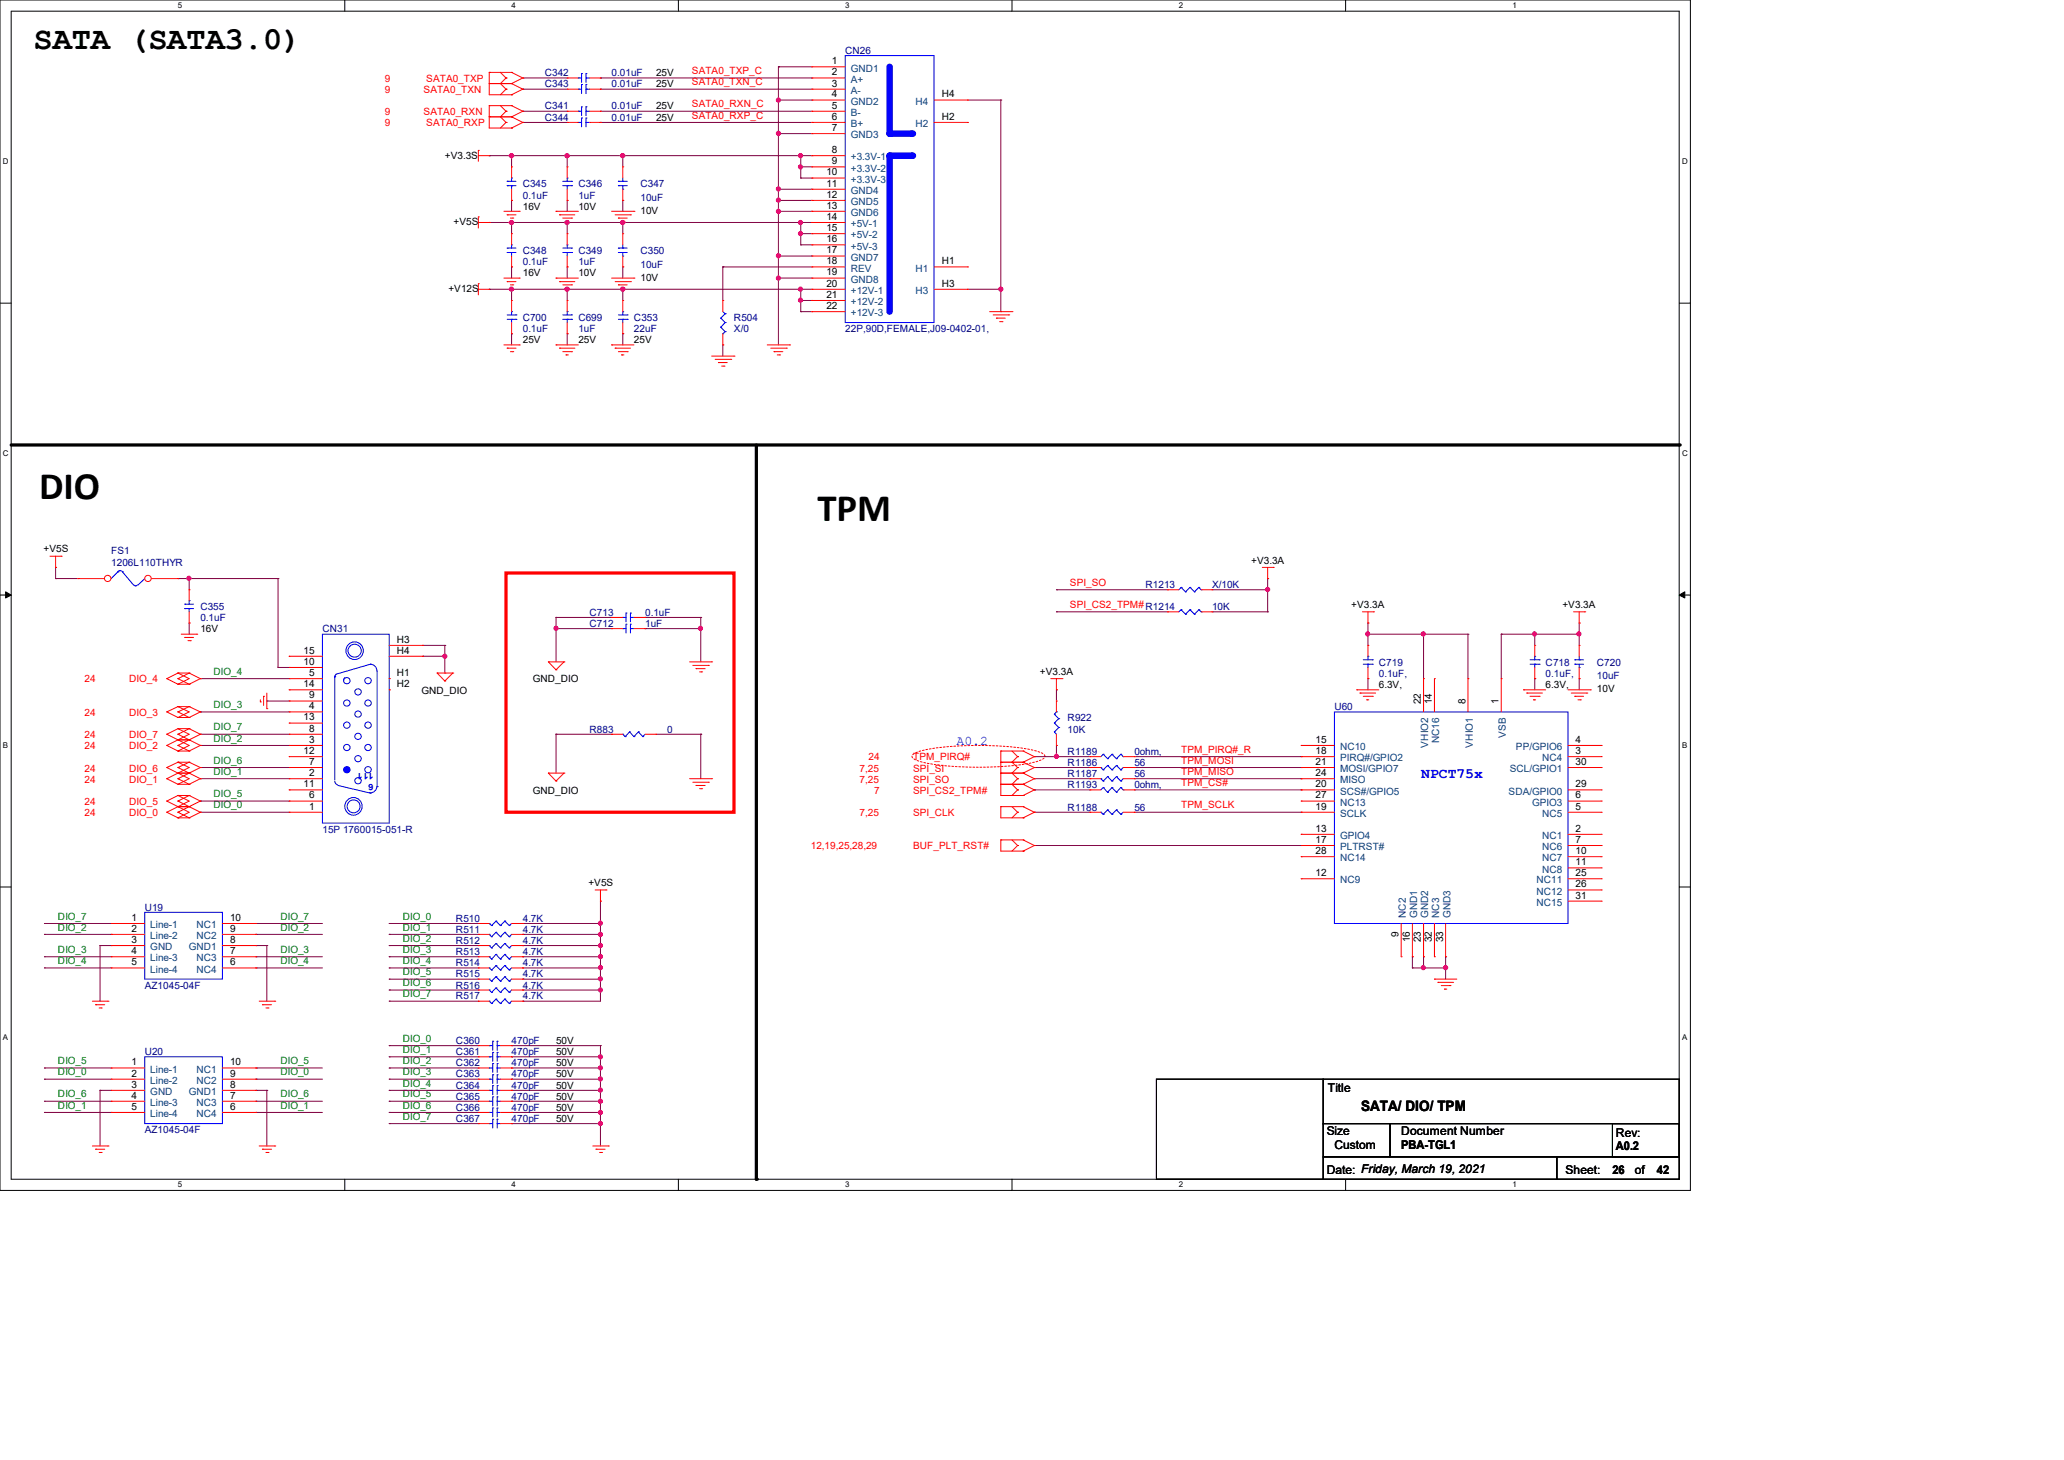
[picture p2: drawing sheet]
<svg xmlns="http://www.w3.org/2000/svg" width="297mm" height="210mm" viewBox="0 0 297 210" stroke-linecap="round" stroke-linejoin="round" font-family="sans-serif">
<defs><g id="words">
<g font-size="5.6">
<text x="5.6" y="71.8">DIO</text>
<text x="117.6" y="75">TPM</text>
</g>
<text font-size="4.6" x="4.8" y="7.1">SATA (SATA3.0)</text>
<text font-size="2.1" fill="#00f" x="204.5" y="112">NPCT75x</text>
<text font-size="2.1" x="195.9" y="159.9">SATA/ DIO/ TPM</text>
<text font-size="1.9" fill="#00f" x="137.6" y="107.1">A0.2</text>
<g font-size="1.7">
<text x="191.1" y="157.1">Title</text>
<text x="190.9" y="163.2">Size</text>
<text x="192" y="165.3">Custom</text>
<text x="201.6" y="163.2">Document Number</text>
<text x="201.6" y="165.3">PBA-TGL1</text>
<text x="232.5" y="163.6">Rev:</text>
<text x="232.5" y="165.5">A0.2</text>
<text x="190.9" y="168.8">Date: Friday, March 19, 2021</text>
<text x="225.3" y="168.8">Sheet:</text>
<text x="232" y="168.8">26</text>
<text x="235.2" y="168.8">of</text>
<text x="238.4" y="168.8">42</text>
</g>
<g font-size="1.4" fill="#f00">
<text x="55.4" y="11.8">9</text>
<text x="61.3" y="11.8">SATA0_TXP</text>
<text x="99.6" y="10.7">SATA0_TXP_C</text>
<text x="55.4" y="13.4">9</text>
<text x="55.4" y="16.6">9</text>
<text x="61" y="13.4">SATA0_TXN</text>
<text x="61" y="16.6">SATA0_RXN</text>
<text x="99.6" y="12.3">SATA0_TXN_C</text>
<text x="99.6" y="15.5">SATA0_RXN_C</text>
<text x="99.6" y="17.1">SATA0_RXP_C</text>
<text x="55.4" y="18.2">9</text>
<text x="61.3" y="18.2">SATA0_RXP</text>
<text x="154" y="84.3">SPI_SO</text>
<text x="154" y="87.5">SPI_CS2_TPM#R1214</text>
<text x="12.2" y="98.2">24</text>
<text x="18.6" y="98.2">DIO_4</text>
<text x="12.2" y="103">24</text>
<text x="12.2" y="106.2">24</text>
<text x="12.2" y="107.8">24</text>
<text x="18.6" y="103">DIO_3</text>
<text x="18.6" y="106.2">DIO_7</text>
<text x="18.6" y="107.8">DIO_2</text>
<text x="12.2" y="112.6">24</text>
<text x="12.2" y="111">24</text>
<text x="18.6" y="112.6">DIO_1</text>
<text x="18.6" y="111">DIO_6</text>
<text x="123.7" y="111">7,25</text>
<text x="123.7" y="112.6">7,25</text>
<text x="125" y="109.4">24</text>
<text x="131.4" y="111">SPI_SI</text>
<text x="131.4" y="112.6">SPI_SO</text>
<text x="131.4" y="109.4">TPM_PIRQ#</text>
<text x="170" y="109.9">TPM_MOSI</text>
<text x="170" y="111.5">TPM_MISO</text>
<text x="170" y="108.3">TPM_PIRQ#_R</text>
<text x="170" y="113.1">TPM_CS#</text>
<text x="12.2" y="117.4">24</text>
<text x="12.2" y="115.8">24</text>
<text x="18.6" y="117.4">DIO_0</text>
<text x="18.6" y="115.8">DIO_5</text>
<text x="123.7" y="117.4">7,25</text>
<text x="125.8" y="114.2">7</text>
<text x="131.4" y="114.2">SPI_CS2_TPM#</text>
<text x="131.4" y="117.4">SPI_CLK</text>
<text x="170" y="116.3">TPM_SCLK</text>
<text x="116.7" y="122.2">12,19,25,28,29</text>
<text x="131.4" y="122.2">BUF_PLT_RST#</text>
</g>
<g font-size="1.4" fill="#000080">
<text x="78.4" y="11">C342</text>
<text x="88" y="11">0.01uF</text>
<text x="121.6" y="7.7">CN26</text>
<text x="78.4" y="17.4">C344</text>
<text x="78.4" y="12.6">C343</text>
<text x="78.4" y="15.7">C341</text>
<text x="88" y="17.4">0.01uF</text>
<text x="88" y="12.6">0.01uF</text>
<text x="88" y="15.7">0.01uF</text>
<text x="75.2" y="27">C345</text>
<text x="75.2" y="28.6">0.1uF</text>
<text x="83.2" y="27">C346</text>
<text x="83.2" y="28.6">1uF</text>
<text x="92.2" y="27">C347</text>
<text x="92.2" y="28.9">10uF</text>
<text x="75.2" y="36.6">C348</text>
<text x="75.2" y="38.2">0.1uF</text>
<text x="83.2" y="36.6">C349</text>
<text x="83.2" y="38.2">1uF</text>
<text x="92.2" y="36.6">C350</text>
<text x="92.2" y="38.5">10uF</text>
<text x="75.2" y="46.2">C700</text>
<text x="75.2" y="47.8">0.1uF</text>
<text x="83.2" y="46.2">C699</text>
<text x="83.2" y="47.8">1uF</text>
<text x="91.2" y="46.2">C353</text>
<text x="91.2" y="47.8">22uF</text>
<text x="105.6" y="46.2">R504</text>
<text x="105.6" y="47.8">X/0</text>
<text x="121.6" y="47.8">22P,90D,FEMALE,J09-0402-01,</text>
<text x="16" y="79.8">FS1</text>
<text x="16" y="81.4">1206L110THYR</text>
<text x="28.8" y="87.8">C355</text>
<text x="28.8" y="89.4">0.1uF</text>
<text x="84.8" y="88.6">C713</text>
<text x="92.8" y="88.6">0.1uF</text>
<text x="164.8" y="84.6">R1213</text>
<text x="174.4" y="84.6">X/10K</text>
<text x="174.4" y="87.8">10K</text>
<text x="46.4" y="91">CN31</text>
<text x="84.8" y="90.2">C712</text>
<text x="92.8" y="90.2">1uF</text>
<text x="198.4" y="95.8">C719</text>
<text x="222.4" y="95.8">C718</text>
<text x="229.8" y="95.8">C720</text>
<text x="198.4" y="97.4">0.1uF,</text>
<text x="222.4" y="97.4">0.1uF,</text>
<text x="229.8" y="97.7">10uF</text>
<text x="84.8" y="105.4">R883</text>
<text x="96" y="105.4">0</text>
<text x="153.6" y="103.8">R922</text>
<text x="153.6" y="105.4">10K</text>
<text x="192" y="102.2">U60</text>
<text x="153.6" y="111.8">R1187</text>
<text x="153.6" y="108.6">R1189</text>
<text x="153.6" y="110.2">R1186</text>
<text x="153.6" y="113.4">R1193</text>
<text x="163.2" y="111.8">56</text>
<text x="163.2" y="108.6">0ohm,</text>
<text x="163.2" y="110.2">56</text>
<text x="163.2" y="113.4">0ohm,</text>
<text x="46.4" y="119.8">15P 1760015-051-R</text>
<text x="153.6" y="116.6">R1188</text>
<text x="163.2" y="116.6">56</text>
<text x="20.8" y="131">U19</text>
<text x="65.6" y="137.4">R513</text>
<text x="65.6" y="134.2">R511</text>
<text x="65.6" y="132.6">R510</text>
<text x="65.6" y="135.8">R512</text>
<text x="75.2" y="137.4">4.7K</text>
<text x="75.2" y="134.2">4.7K</text>
<text x="75.2" y="132.6">4.7K</text>
<text x="75.2" y="135.8">4.7K</text>
<text x="20.8" y="142.2">AZ1045-04F</text>
<text x="65.6" y="140.6">R515</text>
<text x="65.6" y="139">R514</text>
<text x="65.6" y="142.2">R516</text>
<text x="65.6" y="143.8">R517</text>
<text x="75.2" y="140.6">4.7K</text>
<text x="75.2" y="139">4.7K</text>
<text x="75.2" y="142.2">4.7K</text>
<text x="75.2" y="143.8">4.7K</text>
<text x="20.8" y="151.8">U20</text>
<text x="65.6" y="150.2">C360</text>
<text x="65.6" y="155">C363</text>
<text x="65.6" y="151.8">C361</text>
<text x="65.6" y="153.4">C362</text>
<text x="73.6" y="150.2">470pF</text>
<text x="73.6" y="155">470pF</text>
<text x="73.6" y="151.8">470pF</text>
<text x="73.6" y="153.4">470pF</text>
<text x="65.6" y="161.4">C367</text>
<text x="65.6" y="159.8">C366</text>
<text x="65.6" y="156.6">C364</text>
<text x="65.6" y="158.2">C365</text>
<text x="73.6" y="161.4">470pF</text>
<text x="73.6" y="159.8">470pF</text>
<text x="73.6" y="156.6">470pF</text>
<text x="73.6" y="158.2">470pF</text>
<text x="20.8" y="163">AZ1045-04F</text>
</g>
<g font-size="1.4">
<text x="94.4" y="11">25V</text>
<text x="119.7" y="9.2">1</text>
<text x="119.7" y="10.8">2</text>
<text x="94.4" y="17.4">25V</text>
<text x="94.4" y="12.6">25V</text>
<text x="94.4" y="15.7">25V</text>
<text x="119.7" y="12.4">3</text>
<text x="119.7" y="14">4</text>
<text x="119.7" y="15.6">5</text>
<text x="119.7" y="17.2">6</text>
<text x="135.5" y="17.2">H2</text>
<text x="135.5" y="14">H4</text>
<text x="64" y="22.8">+V3.3S</text>
<text x="119.7" y="18.8">7</text>
<text x="119.7" y="22">8</text>
<text x="119.7" y="23.6">9</text>
<text x="118.9" y="25.2">10</text>
<text x="118.9" y="26.8">11</text>
<text x="118.9" y="28.4">12</text>
<text x="65.3" y="32.4">+V5S</text>
<text x="75.2" y="30.2">16V</text>
<text x="83.2" y="30.2">10V</text>
<text x="92.2" y="30.8">10V</text>
<text x="118.9" y="30">13</text>
<text x="118.9" y="31.6">14</text>
<text x="118.9" y="33.2">15</text>
<text x="118.9" y="34.8">16</text>
<text x="64.5" y="42">+V12S</text>
<text x="75.2" y="39.8">16V</text>
<text x="83.2" y="39.8">10V</text>
<text x="92.2" y="40.4">10V</text>
<text x="118.9" y="36.5">17</text>
<text x="118.9" y="38">18</text>
<text x="118.9" y="39.6">19</text>
<text x="118.9" y="41.2">20</text>
<text x="135.5" y="41.2">H3</text>
<text x="135.5" y="38">H1</text>
<text x="118.9" y="42.8">21</text>
<text x="118.9" y="44.5">22</text>
<text x="75.2" y="49.4">25V</text>
<text x="83.2" y="49.4">25V</text>
<text x="91.2" y="49.4">25V</text>
<text x="6.3" y="79.5">+V5S</text>
<text x="180" y="81.1">+V3.3A</text>
<text x="194.4" y="87.5">+V3.3A</text>
<text x="224.8" y="87.5">+V3.3A</text>
<text x="28.8" y="91">16V</text>
<text x="43.7" y="94">15</text>
<text x="43.7" y="95.6">10</text>
<text x="57.1" y="94">H4</text>
<text x="57.1" y="92.5">H3</text>
<text x="43.7" y="98.9">14</text>
<text x="44.5" y="97.2">5</text>
<text x="44.5" y="100.5">9</text>
<text x="57.1" y="97.2">H1</text>
<text x="57.1" y="98.9">H2</text>
<text x="60.7" y="99.8">GND_DIO</text>
<text x="76.7" y="98.2">GND_DIO</text>
<text x="149.6" y="97.1">+V3.3A</text>
<text x="198.4" y="99">6.3V,</text>
<text x="204.5" y="101.3" transform="rotate(-90 204.5 101.3)">22</text>
<text x="206" y="101.3" transform="rotate(-90 206 101.3)">14</text>
<text x="210.9" y="101.3" transform="rotate(-90 210.9 101.3)">8</text>
<text x="215.7" y="101.3" transform="rotate(-90 215.7 101.3)">1</text>
<text x="222.4" y="99">6.3V,</text>
<text x="229.8" y="99.6">10V</text>
<text x="43.7" y="103.6">13</text>
<text x="44.5" y="102">4</text>
<text x="44.5" y="105.2">8</text>
<text x="44.5" y="106.9">3</text>
<text x="189.3" y="106.9">15</text>
<text x="226.7" y="106.9">4</text>
<text x="43.7" y="108.5">12</text>
<text x="43.7" y="113.2">11</text>
<text x="44.5" y="110">7</text>
<text x="44.5" y="111.6">2</text>
<text x="189.3" y="108.5">18</text>
<text x="189.3" y="113.2">20</text>
<text x="189.3" y="110">21</text>
<text x="189.3" y="111.6">24</text>
<text x="226.7" y="108.5">3</text>
<text x="226.7" y="113.2">29</text>
<text x="226.7" y="110">30</text>
<text x="44.5" y="114.9">6</text>
<text x="44.5" y="116.5">1</text>
<text x="76.7" y="114.2">GND_DIO</text>
<text x="189.3" y="119.6">13</text>
<text x="189.3" y="116.5">19</text>
<text x="189.3" y="114.9">27</text>
<text x="226.7" y="119.6">2</text>
<text x="226.7" y="116.5">5</text>
<text x="226.7" y="114.9">6</text>
<text x="189.3" y="121.2">17</text>
<text x="189.3" y="122.9">28</text>
<text x="226.7" y="121.2">7</text>
<text x="226.7" y="122.9">10</text>
<text x="226.7" y="124.5">11</text>
<text x="84.7" y="127.5">+V5S</text>
<text x="189.3" y="126">12</text>
<text x="226.7" y="126">25</text>
<text x="226.7" y="127.6">26</text>
<text x="226.7" y="129.2">31</text>
<text x="18.9" y="132.5">1</text>
<text x="18.9" y="134">2</text>
<text x="18.9" y="135.6">3</text>
<text x="18.9" y="137.2">4</text>
<text x="33.1" y="134">9</text>
<text x="33.1" y="137.2">7</text>
<text x="33.1" y="132.5">10</text>
<text x="33.1" y="135.6">8</text>
<text x="201.3" y="134.7" transform="rotate(-90 201.3 134.7)">9</text>
<text x="202.9" y="135.6" transform="rotate(-90 202.9 135.6)">16</text>
<text x="204.5" y="135.6" transform="rotate(-90 204.5 135.6)">23</text>
<text x="206" y="135.6" transform="rotate(-90 206 135.6)">32</text>
<text x="207.7" y="135.6" transform="rotate(-90 207.7 135.6)">33</text>
<text x="18.9" y="138.9">5</text>
<text x="33.1" y="138.9">6</text>
<text x="18.9" y="153.3">1</text>
<text x="18.9" y="154.9">2</text>
<text x="33.1" y="154.9">9</text>
<text x="33.1" y="153.3">10</text>
<text x="80" y="150.2">50V</text>
<text x="80" y="155">50V</text>
<text x="80" y="151.8">50V</text>
<text x="80" y="153.4">50V</text>
<text x="18.9" y="156.5">3</text>
<text x="18.9" y="158">4</text>
<text x="18.9" y="159.6">5</text>
<text x="33.1" y="158">7</text>
<text x="33.1" y="159.6">6</text>
<text x="33.1" y="156.5">8</text>
<text x="80" y="161.4">50V</text>
<text x="80" y="159.8">50V</text>
<text x="80" y="156.6">50V</text>
<text x="80" y="158.2">50V</text>
</g>
<g font-size="1.4" fill="#004080">
<text x="122.4" y="10.3">GND1</text>
<text x="122.4" y="11.9">A+</text>
<text x="122.4" y="13.5">A-</text>
<text x="122.4" y="15.1">GND2</text>
<text x="122.4" y="16.7">B-</text>
<text x="131.7" y="15.1">H4</text>
<text x="122.4" y="18.3">B+</text>
<text x="122.4" y="19.9">GND3</text>
<text x="122.4" y="23.1">+3.3V-1</text>
<text x="131.7" y="18.3">H2</text>
<text x="122.4" y="26.3">+3.3V-3</text>
<text x="122.4" y="27.9">GND4</text>
<text x="122.4" y="29.5">GND5</text>
<text x="122.4" y="24.7">+3.3V-2</text>
<text x="122.4" y="31.1">GND6</text>
<text x="122.4" y="32.7">+5V-1</text>
<text x="122.4" y="34.3">+5V-2</text>
<text x="122.4" y="35.9">+5V-3</text>
<text x="122.4" y="37.5">GND7</text>
<text x="122.4" y="39.1">REV</text>
<text x="122.4" y="40.7">GND8</text>
<text x="131.7" y="39.1">H1</text>
<text x="122.4" y="42.3">+12V-1</text>
<text x="122.4" y="43.9">+12V-2</text>
<text x="122.4" y="45.5">+12V-3</text>
<text x="131.7" y="42.3">H3</text>
<text x="192.8" y="107.9">NC10</text>
<text x="205.5" y="107.5" transform="rotate(-90 205.5 107.5)">VHIO2</text>
<text x="207.1" y="106.9" transform="rotate(-90 207.1 106.9)">NC16</text>
<text x="211.9" y="107.5" transform="rotate(-90 211.9 107.5)">VHIO1</text>
<text x="216.7" y="106.1" transform="rotate(-90 216.7 106.1)">VSB</text>
<text x="218.1" y="107.9">PP/GPIO6</text>
<text x="192.8" y="109.5">PIRQ#/GPIO2</text>
<text x="192.8" y="111.1">MOSI/GPIO7</text>
<text x="192.8" y="112.7">MISO</text>
<text x="217.3" y="111.1">SCL/GPIO1</text>
<text x="221.9" y="109.5">NC4</text>
<text x="192.8" y="117.5">SCLK</text>
<text x="192.8" y="114.3">SCS#/GPIO5</text>
<text x="192.8" y="115.9">NC13</text>
<text x="217.1" y="114.3">SDA/GPIO0</text>
<text x="220.5" y="115.9">GPIO3</text>
<text x="221.9" y="117.5">NC5</text>
<text x="192.8" y="120.7">GPIO4</text>
<text x="192.8" y="122.3">PLTRST#</text>
<text x="192.8" y="123.9">NC14</text>
<text x="221.9" y="120.7">NC1</text>
<text x="221.9" y="122.3">NC6</text>
<text x="221.9" y="123.9">NC7</text>
<text x="221.9" y="125.5">NC8</text>
<text x="192.8" y="127.1">NC9</text>
<text x="221.1" y="127.1">NC11</text>
<text x="221.1" y="128.7">NC12</text>
<text x="221.1" y="130.3">NC15</text>
<text x="21.6" y="133.5">Line-1</text>
<text x="21.6" y="135.1">Line-2</text>
<text x="21.6" y="136.7">GND</text>
<text x="27.2" y="136.7">GND1</text>
<text x="28.3" y="135.1">NC2</text>
<text x="28.3" y="133.5">NC1</text>
<text x="202.3" y="132" transform="rotate(-90 202.3 132)">NC2</text>
<text x="203.9" y="132" transform="rotate(-90 203.9 132)">GND1</text>
<text x="205.5" y="132" transform="rotate(-90 205.5 132)">GND2</text>
<text x="207.1" y="132" transform="rotate(-90 207.1 132)">NC3</text>
<text x="208.7" y="132" transform="rotate(-90 208.7 132)">GND3</text>
<text x="21.6" y="138.3">Line-3</text>
<text x="21.6" y="139.9">Line-4</text>
<text x="28.3" y="138.3">NC3</text>
<text x="28.3" y="139.9">NC4</text>
<text x="21.6" y="154.3">Line-1</text>
<text x="21.6" y="155.9">Line-2</text>
<text x="28.3" y="155.9">NC2</text>
<text x="28.3" y="154.3">NC1</text>
<text x="21.6" y="157.5">GND</text>
<text x="21.6" y="159.1">Line-3</text>
<text x="21.6" y="160.7">Line-4</text>
<text x="27.2" y="157.5">GND1</text>
<text x="28.3" y="159.1">NC3</text>
<text x="28.3" y="160.7">NC4</text>
</g>
<g font-size="1.4" fill="#008000">
<text x="30.7" y="101.9">DIO_3</text>
<text x="30.7" y="97.1">DIO_4</text>
<text x="30.7" y="105.1">DIO_7</text>
<text x="30.7" y="106.7">DIO_2</text>
<text x="30.7" y="111.5">DIO_1</text>
<text x="30.7" y="109.9">DIO_6</text>
<text x="30.7" y="116.3">DIO_0</text>
<text x="30.7" y="114.7">DIO_5</text>
<text x="8.3" y="132.3">DIO_7</text>
<text x="8.3" y="133.9">DIO_2</text>
<text x="8.3" y="137.1">DIO_3</text>
<text x="40.3" y="132.3">DIO_7</text>
<text x="40.3" y="133.9">DIO_2</text>
<text x="40.3" y="137.1">DIO_3</text>
<text x="58" y="133.9">DIO_1</text>
<text x="58" y="135.5">DIO_2</text>
<text x="58" y="137.1">DIO_3</text>
<text x="58" y="132.3">DIO_0</text>
<text x="8.3" y="138.7">DIO_4</text>
<text x="40.3" y="138.7">DIO_4</text>
<text x="58" y="141.9">DIO_6</text>
<text x="58" y="140.3">DIO_5</text>
<text x="58" y="143.5">DIO_7</text>
<text x="58" y="138.7">DIO_4</text>
<text x="58" y="149.9">DIO_0</text>
<text x="8.3" y="153.1">DIO_5</text>
<text x="8.3" y="154.7">DIO_0</text>
<text x="40.3" y="153.1">DIO_5</text>
<text x="40.3" y="154.7">DIO_0</text>
<text x="58" y="154.7">DIO_3</text>
<text x="58" y="153.1">DIO_2</text>
<text x="58" y="151.5">DIO_1</text>
<text x="8.3" y="157.9">DIO_6</text>
<text x="8.3" y="159.5">DIO_1</text>
<text x="40.3" y="157.9">DIO_6</text>
<text x="40.3" y="159.5">DIO_1</text>
<text x="58" y="159.5">DIO_6</text>
<text x="58" y="157.9">DIO_5</text>
<text x="58" y="161.1">DIO_7</text>
<text x="58" y="156.3">DIO_4</text>
</g>
<g font-size="1.3" fill="#00f">
<text x="53.8" y="112.8" transform="rotate(-180 53.8 112.8)">6</text>
<text x="53.8" y="111.2" transform="rotate(-180 53.8 111.2)">111</text>
</g>
<g font-size="1.1">
<text x="25.6" y="1.1">5</text>
<text x="73.6" y="1.1">4</text>
<text x="121.6" y="1.1">3</text>
<text x="169.6" y="1.1">2</text>
<text x="217.6" y="1.1">1</text>
<text x=".4" y="23.6">D</text>
<text x="242.1" y="23.6">D</text>
<text x=".4" y="65.6">C</text>
<text x="242.1" y="65.6">C</text>
<text x=".4" y="107.6">B</text>
<text x="242.1" y="107.6">B</text>
<text x=".4" y="149.6">A</text>
<text x="242.1" y="149.6">A</text>
<text x="25.6" y="170.8">5</text>
<text x="73.6" y="170.8">4</text>
<text x="121.6" y="170.8">3</text>
<text x="169.6" y="170.8">2</text>
<text x="217.6" y="170.8">1</text>
</g>
</g></defs>
<path d="M0 0h243.2v171.2h-243.2zM1.6 1.6h240v168h-240z" fill="none" stroke="#000" stroke-width=".14"/>
<g fill="#fff">
<path d="M25.6 .2h.6v1.2h-.6z"/>
<path d="M25.6 169.8h.6v1.2h-.6z"/>
</g>
<path d="M49.6 0v1.6M49.6 169.6v1.6" fill="none" stroke="#000" stroke-width=".14"/>
<g fill="#fff">
<path d="M73.6 .2h.6v1.2h-.6z"/>
<path d="M73.6 169.8h.6v1.2h-.6z"/>
</g>
<path d="M97.6 0v1.6M97.6 169.6v1.6" fill="none" stroke="#000" stroke-width=".14"/>
<g fill="#fff">
<path d="M121.6 .2h.6v1.2h-.6z"/>
<path d="M121.6 169.8h.6v1.2h-.6z"/>
</g>
<path d="M145.6 0v1.6M145.6 169.6v1.6" fill="none" stroke="#000" stroke-width=".14"/>
<g fill="#fff">
<path d="M169.6 .2h.6v1.2h-.6z"/>
<path d="M169.6 169.8h.6v1.2h-.6z"/>
</g>
<path d="M193.6 0v1.6M193.6 169.6v1.6" fill="none" stroke="#000" stroke-width=".14"/>
<g fill="#fff">
<path d="M217.6 .2h.6v1.2h-.6z"/>
<path d="M217.6 169.8h.6v1.2h-.6z"/>
<path d="M.4 22.6h.8v1.2h-.8z"/>
<path d="M242.1 22.6h.7v1.2h-.7z"/>
<path d="M.4 64.6h.8v1.2h-.8z"/>
<path d="M242.1 64.6h.7v1.2h-.7z"/>
</g>
<path d="M0 43.6h1.6M241.6 43.6h1.6" fill="none" stroke="#000" stroke-width=".14"/>
<g fill="#fff">
<path d="M.4 106.6h.7v1.2h-.7z"/>
<path d="M242.1 106.6h.7v1.2h-.7z"/>
</g>
<path d="M0 85.6h1.6M241.6 85.6h1.6" fill="none" stroke="#000" stroke-width=".14"/>
<path d="M.8 85.1l.8 .5-.8 .4zM241.6 85.6l.8-.5v.9z" fill="#000" stroke="#000" stroke-width=".14"/>
<g fill="#fff">
<path d="M.4 148.6h.7v1.2h-.7z"/>
<path d="M242.1 148.6h.7v1.2h-.7z"/>
</g>
<path d="M0 127.6h1.6M241.6 127.6h1.6M166.4 155.2h24v14.4h-24zM190.4 155.2h51.2v6.4h-51.2zM190.4 161.6h9.6v4.8h-9.6zM190.4 166.4h33.6v3.2h-33.6zM200 161.6h41.6v4.8h-41.6zM224 166.4h17.6v3.2h-17.6zM232 161.6h9.6v4.8h-9.6z" fill="none" stroke="#000" stroke-width=".14"/>
<path d="M1.6 64h240M108.8 64v105.6" fill="none" stroke="#000" stroke-width=".47"/>
<g fill="#000">
<circle cx="241.6" cy="64" r=".23"/>
<circle cx="108.8" cy="169.6" r=".23"/>
</g>
<path d="M72.8 82.4h32.8v34.4h-32.8z" fill="none" stroke="#f00" stroke-width=".47"/>
<path d="M131.4 108.5a11.2 11.2 0 0 1 5-1.1 42.6 42.6 0 0 1 12.9 .7l.9 .4 .2 .3-.2 .3a11.2 11.2 0 0 1-5 1.1 42.6 42.6 0 0 1-12.9-.7l-.9-.4-.2-.3z" fill="none" stroke="#f00" stroke-width=".14" stroke-dasharray=".3"/>
<g fill="none" stroke="#800040" stroke-width=".14">
<path d="M75.2 16h.1M75.2 17.6h.1M75.2 12.8h.1M75.2 11.2h.1M75.2 16h6.4M75.2 11.2h6.4M75.2 12.8h6.4M75.2 17.6h6.4M86.4 11.2h.1M86.4 12.8h.1M86.4 16h.1M86.4 17.6h.1"/>
<path d="M86.4 16h30.4M86.4 11.2h30.4M86.4 12.8h30.4M86.4 17.6h30.4M112 9.6h.1M112 19.2h.1M112 14.4h.1M112 9.6h4.8M112 19.2h4.8M112 14.4h4.8M112 9.6v40M139.2 14.4h4.8"/>
<path d="M144 14.4h.1M144 14.4v30.4M70.4 22.4h.1M70.4 32h.1M70.4 22.4h46.4M70.4 32h46.4M73.6 28.8h.1M73.6 22.4h.1M73.6 38.4h.1M73.6 32h.1M73.6 22.4v1.6M73.6 28.8v1.6"/>
<path d="M73.6 32v1.6M73.6 38.4v1.6M81.6 28.8h.1M81.6 22.4h.1M81.6 38.4h.1M81.6 32h.1M81.6 22.4v1.6M81.6 28.8v1.6M81.6 32v1.6M81.6 38.4v1.6M89.6 28.8h.1M89.6 22.4h.1"/>
<path d="M89.6 38.4h.1M89.6 32h.1M89.6 22.4v1.6M89.6 28.8v1.6M89.6 32v1.6M89.6 38.4v1.6M104 38.4h.1M104 38.4v4.8M104 38.4h12.8M112 27.2h.1M112 28.8h.1M112 30.4h.1"/>
<path d="M112 36.8h.1M112 27.2h4.8M112 28.8h4.8M112 30.4h4.8M112 36.8h4.8M115.2 25.6h.1M115.2 22.4h.1M115.2 24h.1M115.2 35.2h.1M115.2 32h.1M115.2 33.6h.1M115.2 25.6h1.6"/>
<path d="M115.2 22.4v3.2M115.2 32v3.2M115.2 24h1.6M115.2 35.2h1.6M115.2 33.6h1.6M70.4 41.6h.1M70.4 41.6h46.4M73.6 48h.1M73.6 41.6h.1M73.6 41.6v1.6M73.6 48v1.6M81.6 48h.1"/>
<path d="M81.6 41.6h.1M81.6 41.6v1.6M81.6 48v1.6M89.6 48h.1M89.6 41.6h.1M89.6 41.6v1.6M89.6 48v1.6M104 49.6h.1M104 49.6v1.6M112 40h.1M112 40h4.8M115.2 44.8h.1"/>
<path d="M115.2 41.6h.1M115.2 43.2h.1M115.2 41.6v3.2M115.2 44.8h1.6M115.2 43.2h1.6M139.2 41.6h4.8M144 41.6h.1M144 44.8h.1M8 81.6h.1M8 83.2h.1M8 81.6v1.6M8 83.2h3.2"/>
<path d="M25.6 83.2h.1M25.6 83.2h14.4M27.2 89.6h.1M27.2 83.2h.1M27.2 83.2v1.6M27.2 89.6v1.6M28.8 97.6h.1M28.8 97.6h12.8M40 83.2h.1M40 96h.1M40 83.2v12.8M40 96h1.6"/>
<path d="M60.8 94.4h.1M60.8 92.8h3.2M60.8 94.4h3.2M64 92.8h.1M64 94.4h.1M64 96.8h.1M64 92.8v4M80 90.4h.1M80 88.8h.1M80 88.8v6.4M80 88.8h8M80 90.4h8"/>
<path d="M92.8 88.8h.1M92.8 90.4h.1M92.8 88.8h8M92.8 90.4h8M100.8 88.8h.1M100.8 90.4h.1M100.8 88.8v6.4M152 99.2h.1M152 84.8h.1M152 88h.1M152 99.2v1.6M152 84.8h16"/>
<path d="M152 88h16M174.4 84.8h8M174.4 88h8M182.4 84.8h.1M182.4 83.2h.1M182.4 88h.1M182.4 83.2v4.8M196.8 97.6h.1M196.8 91.2h.1M196.8 89.6h.1M196.8 89.6v3.2M196.8 97.6v1.6"/>
<path d="M196.8 91.2h14.4M204.9 91.2h.1M204.9 91.2v6.4M211.2 91.2h.1M211.2 91.2v6.4M216 91.2h.1M216 91.2v6.4M216 91.2h11.2M220.9 97.6h.1M220.9 91.2h.1M220.9 91.2v1.6M220.9 97.6v1.6"/>
<path d="M227.2 89.6h.1M227.2 97.6h.1M227.2 91.2h.1M227.2 89.6v3.2M227.2 97.6v1.6M28.8 112h.1M28.8 102.4h.1M28.8 105.6h.1M28.8 116.8h.1M28.8 107.2h.1M28.8 115.2h.1M28.8 110.4h.1"/>
<path d="M28.8 112h12.8M28.8 102.4h12.8M28.8 105.6h12.8M28.8 116.8h12.8M28.8 107.2h12.8M28.8 115.2h12.8M28.8 110.4h12.8M38.4 100.8h.1M38.4 100.8h3.2M80 105.6h.1M80 105.6h8M80 105.6v5.6"/>
<path d="M94.4 105.6h6.4M100.8 105.6h.1M100.8 105.6v6.4M148.8 108.8h.1M148.8 110.4h.1M148.8 112h.1M148.8 113.6h.1M148.8 116.8h.1M148.8 112h8M148.8 116.8h8M148.8 110.4h8M148.8 108.8h8"/>
<path d="M148.8 113.6h8M152 107.2h.1M152 108.8h.1M152 107.2v1.6M163.2 112h24M163.2 116.8h24M163.2 110.4h24M163.2 108.8h24M163.2 113.6h24M187.2 110.4h.1M187.2 112h.1M187.2 116.8h.1"/>
<path d="M187.2 108.8h.1M187.2 113.6h.1M6.4 132.8h.1M6.4 134.4h.1M6.4 137.6h.1M6.4 139.2h.1M6.4 137.6h9.6M6.4 132.8h9.6M6.4 139.2h9.6M6.4 134.4h9.6M14.4 136h.1M14.4 136h1.6"/>
<path d="M14.4 136v8M36.8 136h.1M36.8 132.8h.1M36.8 134.4h.1M36.8 137.6h.1M36.8 139.2h.1M36.8 136h1.6M36.8 137.6h9.6M36.8 132.8h9.6M36.8 139.2h9.6M36.8 134.4h9.6M38.4 136h.1"/>
<path d="M38.4 136v8M56 134.4h.1M56 136h.1M56 139.2h.1M56 137.6h.1M56 132.8h.1M56 136h12.8M56 137.6h12.8M56 132.8h12.8M56 139.2h12.8M56 134.4h12.8M75.2 137.6h.1"/>
<path d="M75.2 132.8h.1M75.2 139.2h.1M75.2 134.4h.1M75.2 136h.1M75.2 136h11.2M75.2 137.6h11.2M75.2 132.8h11.2M75.2 139.2h11.2M75.2 134.4h11.2M86.4 129.6h.1M86.4 137.6h.1M86.4 136h.1"/>
<path d="M86.4 139.2h.1M86.4 132.8h.1M86.4 134.4h.1M86.4 129.6v14.4h-11.2M148.8 121.6h.1M148.8 121.6h38.4M203.2 137.6h.1M203.2 139.2h.1M203.2 139.2h4.8M203.2 137.6v1.6M204.9 137.6h.1M204.9 139.2h.1"/>
<path d="M204.9 137.6v1.6M208 137.6h.1M208 139.2h.1M208 137.6v3.2M6.4 153.6h.1M6.4 155.2h.1M6.4 158.4h.1M6.4 155.2h9.6M6.4 153.6h9.6M6.4 158.4h9.6M14.4 156.8h.1M14.4 156.8v8"/>
<path d="M14.4 156.8h1.6M36.8 156.8h.1M36.8 153.6h.1M36.8 155.2h.1M36.8 158.4h.1M36.8 156.8h1.6M36.8 155.2h9.6M36.8 153.6h9.6M36.8 158.4h9.6M38.4 156.8h.1M38.4 156.8v8M56 142.4h.1"/>
<path d="M56 140.8h.1M56 144h.1M56 155.2h.1M56 150.4h.1M56 153.6h.1M56 158.4h.1M56 152h.1M56 156.8h.1M56 156.8h12.8M56 144h12.8M56 140.8h12.8M56 142.4h12.8"/>
<path d="M56 155.2h12.8M56 150.4h12.8M56 153.6h12.8M56 158.4h12.8M56 152h12.8M73.6 150.4h.1M73.6 155.2h.1M73.6 158.4h.1M73.6 152h.1M73.6 156.8h.1M73.6 153.6h.1M73.6 156.8h12.8"/>
<path d="M73.6 155.2h12.8M73.6 150.4h12.8M73.6 153.6h12.8M73.6 158.4h12.8M73.6 152h12.8M75.2 144h.1M75.2 140.8h.1M75.2 142.4h.1M75.2 140.8h11.2M75.2 142.4h11.2M86.4 142.4h.1M86.4 140.8h.1"/>
<path d="M86.4 156.8h.1M86.4 152h.1M86.4 155.2h.1M86.4 150.4h.1M86.4 158.4h.1M86.4 153.6h.1M86.4 150.4v14.4M6.4 160h.1M6.4 160h9.6M36.8 160h.1M36.8 160h9.6M56 160h.1"/>
<path d="M56 161.6h.1M56 160h12.8M56 161.6h12.8M73.6 161.6h.1M73.6 160h.1M73.6 160h12.8M73.6 161.6h12.8M86.4 160h.1M86.4 161.6h.1"/>
</g>
<g fill="#f0f" stroke="#f0f" stroke-width=".14">
<circle cx="112" cy="27.2" r=".3"/>
<circle cx="112" cy="19.2" r=".3"/>
<circle cx="112" cy="14.4" r=".3"/>
<circle cx="86.4" cy="137.6" r=".3"/>
<circle cx="86.4" cy="142.4" r=".3"/>
<circle cx="86.4" cy="132.8" r=".3"/>
<circle cx="86.4" cy="139.2" r=".3"/>
<circle cx="86.4" cy="140.8" r=".3"/>
<circle cx="86.4" cy="134.4" r=".3"/>
<circle cx="86.4" cy="136" r=".3"/>
<circle cx="86.4" cy="153.6" r=".3"/>
<circle cx="86.4" cy="161.6" r=".3"/>
<circle cx="86.4" cy="156.8" r=".3"/>
<circle cx="86.4" cy="152" r=".3"/>
<circle cx="86.4" cy="160" r=".3"/>
<circle cx="86.4" cy="158.4" r=".3"/>
<circle cx="86.4" cy="155.2" r=".3"/>
<circle cx="112" cy="28.8" r=".3"/>
<circle cx="112" cy="30.4" r=".3"/>
<circle cx="112" cy="36.8" r=".3"/>
<circle cx="112" cy="40" r=".3"/>
<circle cx="115.2" cy="24" r=".3"/>
<circle cx="115.2" cy="22.4" r=".3"/>
<circle cx="89.6" cy="22.4" r=".31"/>
<circle cx="81.6" cy="22.4" r=".31"/>
<circle cx="73.6" cy="22.4" r=".31"/>
<circle cx="115.2" cy="32" r=".3"/>
<circle cx="89.6" cy="32" r=".31"/>
<circle cx="81.6" cy="32" r=".31"/>
<circle cx="73.6" cy="32" r=".31"/>
<circle cx="115.2" cy="33.6" r=".3"/>
<circle cx="73.6" cy="41.6" r=".31"/>
<circle cx="81.6" cy="41.6" r=".31"/>
<circle cx="115.2" cy="41.6" r=".3"/>
<circle cx="89.6" cy="41.6" r=".31"/>
<circle cx="115.2" cy="43.2" r=".3"/>
<circle cx="27.2" cy="83.2" r=".3"/>
<circle cx="100.8" cy="90.4" r=".3"/>
<circle cx="80" cy="90.4" r=".3"/>
<circle cx="64" cy="94.4" r=".3"/>
<circle cx="152" cy="108.8" r=".3"/>
<circle cx="208" cy="139.2" r=".3"/>
<circle cx="204.8" cy="139.2" r=".3"/>
<circle cx="220.8" cy="91.2" r=".3"/>
<circle cx="227.2" cy="91.2" r=".3"/>
<circle cx="196.8" cy="91.2" r=".3"/>
<circle cx="204.8" cy="91.2" r=".3"/>
<circle cx="144" cy="41.6" r=".3"/>
<circle cx="182.4" cy="84.8" r=".3"/>
</g>
<g fill="none" stroke="#f00" stroke-width=".14">
<path d="M70.4 10.4h.1M70.4 12h.1M70.4 15.2h.1M70.4 16.8h.1M70.4 12h3.2M70.4 10.4h3.2M70.4 10.4v3.2h3.2M70.4 15.2v3.2h3.2M70.4 16.8h3.2M70.4 15.2h3.2M72 10.4l.8 .8M72 15.2l.8 .8"/>
<path d="M72.8 11.2h.1M72.8 12.8h.1M72.8 16h.1M72.8 17.6h.1M72.8 11.2l-.8 .8 .8 .8M72.8 12.8l-.8 .8M72.8 16l-.8 .8 .8 .8M72.8 17.6l-.8 .8M73.6 12h.1M73.6 10.4h.1M73.6 13.6h.1M73.6 16.8h.1"/>
<path d="M73.6 15.2h.1M73.6 18.4h.1M73.6 10.4l1.6 .8M73.6 12l1.6 .8M73.6 15.2l1.6 .8M73.6 16.8l1.6 .8M75.2 11.2h.1M75.2 12.8h.1M75.2 16h.1M75.2 17.6h.1M75.2 11.2l-1.6 .8M75.2 12.8l-1.6 .8"/>
<path d="M75.2 16l-1.6 .8M75.2 17.6l-1.6 .8M81.6 17.6h.1M81.6 12.8h.1M81.6 17.6h1.6M81.6 12.8h1.6M84.8 17.6h1.6M84.8 12.8h1.6M86.4 17.6h.1M86.4 12.8h.1M68.8 21.6h.1M68.8 31.2h.1"/>
<path d="M68.8 22.4h1.6M68.8 21.6v1.6M68.8 31.2v1.6M68.8 32h1.6M70.4 22.4h.1M70.4 32h.1M72.5 30.4h2.2M73 30.9h.1M73 30.9h1.3M73.4 31.4h.4M73.6 28.8h.1M73.6 24h.1"/>
<path d="M73.6 24v1.6M73.6 27.2v1.6M73.8 31.4h.1M74.7 30.4h.1M80 30.4h.1M80 30.4h3.2M80.5 30.9h.1M80.5 30.9h2.2M81 31.4h1.3M81.4 31.8h.1M81.4 31.8h.4M82.3 31.4h.1"/>
<path d="M88 30.4h3.2M88.5 30.9h2.2M89 31.4h.1M89 31.4h1.3M89.5 31.8h.3M89.6 24h.1M89.6 28.8h.1M89.6 24v1.6M89.6 27.2v1.6M89.8 31.8h.1M90.7 30.9h.1M91.2 30.4h.1"/>
<path d="M68.8 40.8h.1M68.8 40.8v1.6M68.8 41.6h1.6M70.4 41.6h.1M72.5 49.6h2.2M72.5 40h2.2M73 40.5h.1M73 50.1h.1M73 50.1h1.3M73 40.5h1.3M73.4 50.6h.4M73.4 41h.4"/>
<path d="M73.8 41h.1M73.8 50.6h.1M74.7 40h.1M74.7 49.6h.1M80 40h.1M80 49.6h.1M80 49.6h3.2M80 40h3.2M80.5 40.5h.1M80.5 50.1h.1M80.5 50.1h2.2M80.5 40.5h2.2"/>
<path d="M81 50.6h1.3M81 41h1.3M81.4 41.4h.1M81.4 51.1h.1M81.4 51.1h.4M81.4 41.4h.4M82.3 41h.1M82.3 50.6h.1M88 49.6h.1M88 49.6h3.2M88 40h3.2M88.5 50.1h.1"/>
<path d="M88.5 50.1h2.2M88.5 40.5h2.2M89 41h.1M89 50.6h1.3M89 41h1.3M89.5 51.1h.1M89.5 51.1h.3M89.5 41.4h.3M89.8 41.4h.1M90.3 50.6h.1M90.7 40.5h.1M91.2 40h.1"/>
<path d="M102.4 51.2h3.2M102.9 51.7h2.3M103.4 52.2h.1M103.4 52.2h1.2M103.8 52.7h.4M104.2 52.7h.1M105.2 51.7h.1M105.6 51.2h.1M110.4 49.6h3.2M110.9 50.1h2.3M111.4 50.6h.1M111.4 50.6h1.2"/>
<path d="M111.8 51.1h.4M112.2 51.1h.1M113.2 50.1h.1M113.6 49.6h.1M142.4 44.8h3.2M142.9 45.3h2.3M143.4 45.8h.1M143.4 45.8h1.3M143.8 46.3h.4M144.2 46.3h.1M145.2 45.3h.1M145.6 44.8h.1"/>
<path d="M7.2 80h1.6M8 81.6h.1M8 80v1.6M8.8 80h.1M24 97.6h.1M24 97.6l1.6 .8M25.6 96.8h.1M25.6 98.4h.1M25.6 97.6h.1M25.6 96.8h1.6M25.6 98.4h1.6M25.6 96.8l-1.6 .8"/>
<path d="M25.6 96.8l1.6 .8-1.6 .8M25.6 97.6l1.6 .8M26.1 91.2h2.2M26.6 91.7h.1M26.6 91.7h1.3M27.1 92.2h.3M27.2 98.4h.1M27.2 96.8h.1M27.2 89.6h.1M27.2 84.8h.1M27.2 96.8l1.6 .8M27.2 96.8l-1.6 .8"/>
<path d="M27.2 84.8v1.6M27.2 88v1.6M27.4 92.2h.1M28.3 91.2h.1M28.8 97.6h.1M28.8 97.6l-1.6 .8M38.4 99.7v2.2M41.6 94.4h.1M41.6 96h.1M41.6 97.6h.1M41.6 99.2h.1M41.6 97.6h4.8"/>
<path d="M41.6 99.2h4.8M41.6 94.4h4.8M41.6 96h4.8M56 97.6h.1M56 99.2h.1M56 94.4h4.8M56 92.8h4.8M60.8 94.4h.1M60.8 92.8h.1M62.9 96.8h.1M62.9 96.8h2.3M62.9 96.8l1.1 1.2"/>
<path d="M64 98h.1M65.2 96.8h.1M65.2 96.8l-1.2 1.2M78.9 95.2h.1M78.9 95.2h2.3M78.9 95.2l1.1 1.2M80 96.4h.1M81.2 95.2h.1M81.2 95.2l-1.2 1.2M88 90.4h.1M88 90.4h1.6M91.2 90.4h1.6"/>
<path d="M92.8 90.4h.1M99.2 95.2h3.2M99.7 95.7h2.2M100.2 96.2h.1M100.2 96.2h1.3M100.7 96.6h.3M101 96.6h.1M101.9 95.7h.1M102.4 95.2h.1M151.2 97.6h1.6M152 99.2h.1M152 97.6v1.6"/>
<path d="M152.8 97.6h.1M168 84.8h.1M168 84.8h1.6M172.8 84.8h1.6M174.4 84.8h.1M181.7 81.6h1.5M182.4 83.2h.1M182.4 81.6v1.6M183.2 81.6h.1M195.2 99.2h.1M195.2 99.2h3.2M195.7 99.7h.1"/>
<path d="M195.7 99.7h2.3M196 88h1.7M196.8 89.6h.1M196.8 97.6h.1M196.8 92.8h.1M196.8 88v1.6M196.8 92.8v1.6M196.8 96v1.6M197.7 88h.1M219.2 99.2h.1M219.2 99.2h3.2M219.7 99.7h.1"/>
<path d="M219.7 99.7h2.3M220.9 97.6h.1M220.9 92.8h.1M220.9 92.8v1.6M220.9 96v1.6M225.6 99.2h3.3M226.1 99.7h2.2M226.4 88h1.6M227.2 89.6h.1M227.2 88v1.6M228 88h.1M228.3 99.7h.1"/>
<path d="M228.9 99.2h.1M24 112h.1M24 102.4h.1M24 105.6h.1M24 116.8h.1M24 107.2h.1M24 115.2h.1M24 110.4h.1M24 112l1.6 .8M24 110.4l3.2 1.6-1.6 .8M24 102.4l1.6 .8M24 105.6l3.2 1.6-1.6 .8"/>
<path d="M24 116.8l1.6 .8M24 115.2l3.2 1.6-1.6 .8M24 107.2l1.6 .8M25.6 111.2h.1M25.6 112.8h.1M25.6 112h.1M25.6 101.6h.1M25.6 103.2h.1M25.6 102.4h.1M25.6 104.8h.1M25.6 106.4h.1M25.6 105.6h.1"/>
<path d="M25.6 116h.1M25.6 117.6h.1M25.6 116.8h.1M25.6 108h.1M25.6 107.2h.1M25.6 114.4h.1M25.6 115.2h.1M25.6 109.6h.1M25.6 110.4h.1M25.6 111.2h1.6M25.6 112.8h1.6M25.6 109.6l1.6 .8-3.2 1.6"/>
<path d="M25.6 110.4l3.2 1.6M25.6 112l1.6 .8M25.6 103.2h1.6M25.6 101.6h1.6M25.6 101.6l-1.6 .8M25.6 101.6l1.6 .8-1.6 .8M25.6 102.4l1.6 .8M25.6 106.4h1.6M25.6 104.8h1.6M25.6 104.8l-1.6 .8M25.6 104.8l1.6 .8-3.2 1.6M25.6 105.6l3.2 1.6"/>
<path d="M25.6 117.6h1.6M25.6 116h1.6M25.6 114.4l1.6 .8-3.2 1.6M25.6 115.2l3.2 1.6M25.6 116.8l1.6 .8M25.6 108h1.6M25.6 107.2l1.6 .8M25.6 114.4h1.6M25.6 114.4l-1.6 .8M25.6 109.6h1.6M25.6 109.6l-1.6 .8M27.2 112.8h.1"/>
<path d="M27.2 111.2h.1M27.2 103.2h.1M27.2 101.6h.1M27.2 106.4h.1M27.2 104.8h.1M27.2 117.6h.1M27.2 116h.1M27.2 108h.1M27.2 114.4h.1M27.2 109.6h.1M27.2 101.6l1.6 .8M27.2 101.6l-1.6 .8"/>
<path d="M27.2 104.8l1.6 .8M27.2 104.8l-1.6 .8M27.2 114.4l1.6 .8M27.2 114.4l-1.6 .8M27.2 109.6l1.6 .8M27.2 109.6l-1.6 .8M28.8 112h.1M28.8 102.4h.1M28.8 105.6h.1M28.8 116.8h.1M28.8 107.2h.1M28.8 115.2h.1"/>
<path d="M28.8 110.4h.1M28.8 112l-1.6 .8M28.8 110.4l-3.2 1.6M28.8 102.4l-1.6 .8M28.8 105.6l-3.2 1.6M28.8 116.8l-1.6 .8M28.8 115.2l-3.2 1.6M28.8 107.2l-1.6 .8M37.5 101h.1M37.5 100.7v.3M37.9 100.2h.1M37.9 100.2v1.3"/>
<path d="M38.4 101.9h.1M41.6 100.8h.1M41.6 102.4h.1M41.6 104h.1M41.6 105.6h.1M41.6 107.2h.1M41.6 108.8h.1M41.6 110.4h.1M41.6 112h.1M41.6 113.6h.1M41.6 115.2h.1M41.6 116.8h.1"/>
<path d="M41.6 112h4.8M41.6 108.8h4.8M41.6 110.4h4.8M41.6 100.8h4.8M41.6 102.4h4.8M41.6 104h4.8M41.6 105.6h4.8M41.6 107.2h4.8M41.6 113.6h4.8M41.6 115.2h4.8M41.6 116.8h4.8M78.9 111.2h.1"/>
<path d="M78.9 111.2h2.3M78.9 111.2l1.1 1.2M80 112.4h.1M81.2 111.2h.1M81.2 111.2l-1.2 1.2M99.2 112h3.2M99.7 112.5h2.2M100.2 113h.1M100.2 113h1.3M100.7 113.5h.3M101 113.5h.1M101.9 112.5h.1"/>
<path d="M102.4 112h.1M144 109.6h.1M144 111.2h.1M144 112.8h.1M144 116h.1M144 108h.1M144 111.2h3.2M144 112.8h3.2M144 116v1.6h3.2M144 116h3.2M144 108h3.2M144 108v6.4h3.2"/>
<path d="M144 109.6h3.2M145.6 116l.8 .8M145.6 108l.8 .8M146.4 110.4h.1M146.4 112h.1M146.4 113.6h.1M146.4 116.8h.1M146.4 108.8h.1M146.4 108.8l-.8 .8 .8 .8M146.4 110.4l-.8 .8 .8 .8M146.4 112l-.8 .8 .8 .8M146.4 113.6l-.8 .8"/>
<path d="M146.4 116.8l-.8 .8M147.2 111.2h.1M147.2 109.6h.1M147.2 112.8h.1M147.2 114.4h.1M147.2 117.6h.1M147.2 116h.1M147.2 108h.1M147.2 109.6l1.6 .8M147.2 111.2l1.6 .8M147.2 112.8l1.6 .8M147.2 116l1.6 .8"/>
<path d="M147.2 108l1.6 .8M148.8 110.4h.1M148.8 112h.1M148.8 113.6h.1M148.8 116.8h.1M148.8 108.8h.1M148.8 110.4l-1.6 .8M148.8 112l-1.6 .8M148.8 113.6l-1.6 .8M148.8 116.8l-1.6 .8M148.8 108.8l-1.6 .8M152 107.2h.1"/>
<path d="M152 100.8h.1M152 100.8v1.6M152 105.6v1.6M156.8 112h.1M156.8 108.8h.1M156.8 110.4h.1M156.8 112h1.6M156.8 108.8h1.6M156.8 110.4h1.6M161.6 112h1.6M161.6 108.8h1.6M161.6 110.4h1.6"/>
<path d="M163.2 112h.1M163.2 108.8h.1M163.2 110.4h.1M196.2 100.2h1.3M196.7 100.7h.1M196.7 100.7h.3M197.5 100.2h.1M220.2 100.2h1.3M220.7 100.7h.1M220.7 100.7h.3M221.5 100.2h.1M226.6 100.2h.1"/>
<path d="M226.6 100.2h1.3M227.1 100.7h.3M227.4 100.7h.1M68.8 137.6h.1M68.8 134.4h.1M68.8 137.6h1.6M68.8 134.4h1.6M73.6 137.6h1.6M73.6 134.4h1.6M75.2 137.6h.1M75.2 134.4h.1M85.6 128h1.6"/>
<path d="M86.4 129.6h.1M86.4 128v1.6M87.2 128h.1M144 120.8h.1M144 120.8v1.6h3.2M144 120.8h3.2M145.6 120.8l.8 .8M146.4 121.6h.1M146.4 121.6l-.8 .8M147.2 122.4h.1M147.2 120.8h.1M147.2 120.8l1.6 .8"/>
<path d="M148.8 121.6h.1M148.8 121.6l-1.6 .8M13.3 144h2.2M13.8 144.5h.1M13.8 144.5h1.3M14.3 145h.3M14.6 145h.1M15.5 144h.1M16 153.6h.1M16 155.2h.1M16 156.8h.1M16 158.4h.1"/>
<path d="M16 155.2h4.8M16 156.8h4.8M16 153.6h4.8M16 158.4h4.8M32 155.2h4.8M32 156.8h4.8M32 153.6h4.8M32 158.4h4.8M36.8 155.2h.1M36.8 158.4h.1M36.8 153.6h.1M36.8 156.8h.1"/>
<path d="M37.3 144h2.2M37.8 144.5h.1M37.8 144.5h1.3M38.3 145h.3M38.6 145h.1M39.5 144h.1M68.8 140.8h.1M68.8 150.4h.1M68.8 155.2h.1M68.8 156.8h.1M68.8 140.8h1.6M68.8 150.4h1.6"/>
<path d="M68.8 155.2h1.6M68.8 156.8h1.6M72 150.4h1.6M72 155.2h1.6M72 156.8h1.6M73.6 150.4h.1M73.6 155.2h.1M73.6 156.8h.1M73.6 140.8h1.6M75.2 140.8h.1M206.4 140.8h.1M206.4 140.8h3.2"/>
<path d="M206.9 141.3h.1M206.9 141.3h2.3M207.4 141.8h1.3M207.9 142.3h.1M207.9 142.3h.3M208.7 141.8h.1M13.3 164.8h2.2M13.8 165.3h.1M13.8 165.3h1.3M14.3 165.8h.3M14.6 165.8h.1M15.5 164.8h.1"/>
<path d="M16 160h.1M16 160h4.8M32 160h4.8M36.8 160h.1M37.3 164.8h2.2M37.8 165.3h.1M37.8 165.3h1.3M38.3 165.8h.3M38.6 165.8h.1M39.5 164.8h.1M68.8 161.6h.1M68.8 160h.1"/>
<path d="M68.8 161.6h1.6M68.8 160h1.6M72 161.6h1.6M72 160h1.6M73.6 161.6h.1M73.6 160h.1M85.3 164.8h2.2M85.8 165.3h.1M85.8 165.3h1.3M86.3 165.8h.3M86.6 165.8h.1M87.5 164.8h.1"/>
</g>
<g fill="none" stroke="#00f" stroke-width=".14">
<path d="M83.2 17.6h.1M83.2 12.8h.1M83.2 17.6h.5M83.2 12.8h.5M83.7 17h.1M83.7 12.1h.1M83.7 12.1v1.4M83.7 17v1.2M84.3 17h.1M84.3 17.6h.1M84.3 12.1h.1M84.3 12.8h.1"/>
<path d="M84.3 17.6h.5M84.3 12.1v1.4M84.3 17v1.2M84.3 12.8h.5M73 26.1h.1M73 26.7h.1M73 26.7h1.3M73 26.1h1.3M73.6 25.6h.1M73.6 26.7h.1M73.6 25.6v.5M73.6 26.7v.5"/>
<path d="M89 26.7h.1M89 26.1h.1M89 26.7h1.3M89 26.1h1.3M89.6 27.2h.1M89.6 26.1h.1M89.6 25.6v.5M89.6 26.7v.5M26.6 86.9h.1M26.6 87.5h.1M26.6 86.9h1.3M26.6 87.5h1.3"/>
<path d="M27.2 86.4h.1M27.2 87.5h.1M27.2 86.4v.5M27.2 87.5v.5M46.4 91.2h9.6v27.2h-9.6zM48.2 97.3h.1M48.2 97.3v14.9M49.6 97.5l-.2 .5M53.3 95.5l-4.9 1.5-.2 .5M53.3 95.5a.94 .94 0 0 1 .9 1M53.3 95.5h.1M54.3 96.5v16.7"/>
<path d="M89.6 90.4h.1M89.6 90.4h.5M90.1 89.8h.1M90.1 89.8v1.3M90.7 89.8h.1M90.7 90.4h.1M90.7 90.4h.5M90.7 89.8v1.3M170 84.5h.1M170 84.5l-.4 .3M170 84.5l.6 .6M170.6 85.1h.1"/>
<path d="M171.2 84.5h.1M171.2 84.5l-.6 .6M171.2 84.5l.7 .6M171.9 85.1h.1M172.5 84.5h.1M172.5 84.5l-.6 .6M172.5 84.5l.3 .3M172.8 84.8h.1M196.2 94.9h1.3M196.2 95.5h1.3M196.8 94.4h.1M196.8 95.5h.1"/>
<path d="M196.8 94.4v.5M196.8 95.5v.5M197.5 94.9h.1M197.5 95.5h.1M220.2 94.9h1.3M220.2 95.5h1.3M220.9 94.4h.1M220.9 95.5h.1M220.9 94.4v.5M220.9 95.5v.5M221.5 94.9h.1M221.5 95.5h.1"/>
<path d="M48.2 112.4v.2l.4 .3M48.6 113l4.7 1.1M53.3 114.1h.1M54.2 113.2a.95 .95 0 0 1-1.1 .8M54.3 113.2h.1M151.7 102.7h.1M151.7 105.3h.1M151.7 104h.1M151.7 102.7l.7 .7M151.7 105.3l.3 .3M151.7 104l.7 .6M152 102.4h.1"/>
<path d="M152 102.4l-.3 .3M152.4 104.6h.1M152.4 103.4h.1M152.4 104.6l-.7 .7M152.4 103.4l-.7 .6M158.4 112h.1M158.4 110.4h.1M158.4 112l.3 .4M158.4 110.4l.3 .3M158.7 112.4h.1M158.7 108.5h.1M158.7 110.7h.1"/>
<path d="M158.7 108.5l-.3 .3M158.7 108.5l.7 .6M159.4 111.7h.1M159.4 109.1h.1M159.4 110.1h.1M159.4 111.7l-.7 .7M159.4 111.7l.6 .7M159.4 110.1l-.7 .6M159.4 110.1l.6 .6M160 112.4h.1M160 108.5h.1M160 110.7h.1"/>
<path d="M160 108.5l-.6 .6M160 108.5l.7 .6M160.7 111.7h.1M160.7 109.1h.1M160.7 110.1h.1M160.7 111.7l.6 .7M160.7 111.7l-.7 .7M160.7 110.1l.6 .6M160.7 110.1l-.7 .6M161.3 112.4h.1M161.3 108.5h.1M161.3 110.7h.1"/>
<path d="M161.3 108.5l-.6 .6M161.3 108.5l.3 .3M161.6 108.8h.1M161.6 112l-.3 .4M161.6 110.4l-.3 .3M70.4 137.6h.1M70.4 134.4h.1M70.4 137.6l.3 .4M70.4 134.4l.3 .3M70.7 138h.1M70.7 134.7h.1M71.4 137.3h.1"/>
<path d="M71.4 134.1h.1M71.4 137.3l-.7 .7M71.4 137.3l.6 .7M71.4 134.1l-.7 .6M71.4 134.1l.6 .6M72 138h.1M72 134.7h.1M72.6 137.3h.1M72.6 134.1h.1M72.6 137.3l.7 .7M72.6 137.3l-.6 .7M72.6 134.1l.7 .6"/>
<path d="M72.6 134.1l-.6 .6M73.3 138h.1M73.3 134.7h.1M73.6 137.6l-.3 .4M73.6 134.4l-.3 .3M20.8 152h11.2v9.6h-11.2zM70.4 140.8h.1M70.4 150.4h.1M70.4 155.2h.1M70.4 156.8h.1M70.4 140.8l.3 .3M70.4 150.4h.5"/>
<path d="M70.4 155.2h.5M70.4 156.8h.5M70.7 141.1h.1M70.9 149.8h.1M70.9 159.4h.1M70.9 154.6h.1M70.9 156.2h.1M70.9 149.8v1.3M70.9 154.6v1.3M70.9 156.2v1.3M70.9 159.4v1.3M71.4 140.5h.1"/>
<path d="M71.4 140.5l-.7 .6M71.4 140.5l.6 .6M71.5 149.8h.1M71.5 150.4h.1M71.5 159.4h.1M71.5 154.6h.1M71.5 155.2h.1M71.5 156.2h.1M71.5 156.8h.1M71.5 149.8v1.3M71.5 154.6v1.3M71.5 156.2v1.3"/>
<path d="M71.5 159.4v1.3M71.5 150.4h.5M71.5 155.2h.5M71.5 156.8h.5M72 141.1h.1M72.6 140.5h.1M72.6 140.5l.7 .6M72.6 140.5l-.6 .6M73.3 141.1h.1M73.6 140.8l-.3 .3M70.4 161.6h.1M70.4 160h.1"/>
<path d="M70.4 161.6h.5M70.4 160h.5M70.9 161h.1M70.9 161v1.3M71.5 161h.1M71.5 161.6h.1M71.5 160h.1M71.5 161.6h.5M71.5 161v1.3M71.5 160h.5"/>
<circle cx="49.9" cy="97.9" r=".46"/>
<circle cx="51" cy="93.6" r="1.26"/>
<circle cx="51" cy="93.6" r=".94"/>
<circle cx="51.5" cy="99.5" r=".46"/>
<circle cx="53" cy="97.9" r=".46"/>
<circle cx="49.9" cy="104.3" r=".46"/>
<circle cx="49.9" cy="101.1" r=".46"/>
<circle cx="49.9" cy="107.5" r=".46"/>
<circle cx="50.9" cy="116" r="1.26"/>
<circle cx="50.9" cy="116" r=".93"/>
<circle cx="51.5" cy="109.1" r=".46"/>
<circle cx="51.5" cy="102.7" r=".46"/>
<circle cx="51.5" cy="112.3" r=".46"/>
<circle cx="51.5" cy="105.9" r=".46"/>
<circle cx="53" cy="104.3" r=".46"/>
<circle cx="53" cy="101.1" r=".46"/>
<circle cx="53" cy="110.7" r=".46"/>
<circle cx="53" cy="107.5" r=".46"/>
</g>
<circle cx="49.9" cy="110.7" r=".46" fill="#00f" stroke="#00f" stroke-width=".14"/>
<path d="M128 9.6v9.6" fill="none" stroke="#00f" stroke-width=".93"/>
<circle cx="128" cy="19.2" r=".47" fill="#00f"/>
<path d="M128 19.2h3.2" fill="none" stroke="#00f" stroke-width=".93"/>
<circle cx="131.2" cy="19.2" r=".47" fill="#00f"/>
<path d="M128 22.4v22.4" fill="none" stroke="#00f" stroke-width=".93"/>
<circle cx="128" cy="22.4" r=".47" fill="#00f"/>
<path d="M128 22.4h3.2" fill="none" stroke="#00f" stroke-width=".93"/>
<circle cx="131.2" cy="22.4" r=".47" fill="#00f"/>
<g fill="none" stroke="#00f" stroke-width=".14">
<path d="M121.6 8h12.8v38.4h-12.8zM81 35.7h1.3M81 36.3h1.3M81.6 35.2h.1M81.6 36.3h.1M81.6 35.2v.5M81.6 36.3v.5M82.3 35.7h.1M82.3 36.3h.1M89 45.3h1.3M89 45.9h1.3M89.6 44.8h.1"/>
<path d="M89.6 45.9h.1M89.6 44.8v.5M89.6 45.9v.5M90.3 45.3h.1M90.3 45.9h.1M16.9 82.2a.46 .46 0 0 1 .7 0M17 82.3h.1M17 82.3l-1 .9M17.6 82.3h.1M17.6 82.3l1.6 1.9M19.8 84.1a.3 .3 0 0 1-.5 0M20.8 83.2h.1"/>
<path d="M20.8 83.2l-.9 1M158.7 113.3h.1M158.7 113.3l-.3 .3M158.7 113.3l.7 .7M159.4 114h.1M160 113.3h.1M160 113.3l-.6 .7M160 113.3l.7 .7M160.7 114h.1M161.3 113.3h.1M161.3 113.3l-.6 .7M161.3 113.3l.3 .3"/>
<path d="M161.6 113.6h.1M70.4 132.8h.1M70.4 132.8l.3 .3M70.7 133.1h.1M71.4 132.5h.1M71.4 132.5l-.7 .6M71.4 132.5l.6 .6M72 133.1h.1M72.6 132.5h.1M72.6 132.5l.7 .6M72.6 132.5l-.6 .6M73.3 133.1h.1"/>
<path d="M73.6 132.8l-.3 .3M70.4 158.4h.1M70.4 158.4h.5M70.9 157.8h.1M70.9 157.8v1.3M71.5 157.8h.1M71.5 158.4h.1M71.5 158.4h.5M71.5 157.8v1.3"/>
</g>
<g fill="none" stroke="#f00" stroke-width=".14">
<path d="M116.8 9.6h.1M116.8 11.2h.1M116.8 12.8h.1M116.8 14.4h.1M116.8 16h.1M116.8 17.6h.1M116.8 19.2h.1M116.8 9.6h4.8M116.8 11.2h4.8M116.8 12.8h4.8M116.8 14.4h4.8M116.8 16h4.8"/>
<path d="M116.8 17.6h4.8M116.8 19.2h4.8M134.4 14.4h4.8M134.4 17.6h4.8M139.2 17.6h.1M139.2 14.4h.1M81.6 38.4h.1M81.6 33.6h.1M81.6 33.6v1.6M81.6 36.8v1.6M116.8 22.4h.1M116.8 25.6h.1"/>
<path d="M116.8 27.2h.1M116.8 28.8h.1M116.8 30.4h.1M116.8 32h.1M116.8 33.6h.1M116.8 35.2h.1M116.8 36.8h.1M116.8 38.4h.1M116.8 24h.1M116.8 22.4h4.8M116.8 25.6h4.8M116.8 27.2h4.8"/>
<path d="M116.8 28.8h4.8M116.8 30.4h4.8M116.8 32h4.8M116.8 33.6h4.8M116.8 35.2h4.8M116.8 36.8h4.8M116.8 38.4h4.8M116.8 24h4.8M134.4 38.4h4.8M139.2 38.4h.1M89.6 48h.1M89.6 43.2h.1"/>
<path d="M89.6 43.2v1.6M89.6 46.4v1.6M116.8 40h.1M116.8 41.6h.1M116.8 43.2h.1M116.8 44.8h.1M116.8 40h4.8M116.8 41.6h4.8M116.8 43.2h4.8M116.8 44.8h4.8M134.4 41.6h4.8M139.2 41.6h.1"/>
<path d="M156.8 113.6h.1M156.8 113.6h1.6M161.6 113.6h1.6M163.2 113.6h.1M68.8 132.8h.1M68.8 132.8h1.6M73.6 132.8h1.6M75.2 132.8h.1M68.8 158.4h.1M68.8 158.4h1.6M72 158.4h1.6M73.6 158.4h.1"/>
</g>
<circle cx="15.5" cy="83.2" r=".46" fill="#fff" stroke="#f00" stroke-width=".14"/>
<path d="M11.2 83.2h.1M11.2 83.2h3.8" fill="none" stroke="#f00" stroke-width=".14"/>
<circle cx="21.3" cy="83.2" r=".46" fill="#fff" stroke="#f00" stroke-width=".14"/>
<g fill="none" stroke="#f00" stroke-width=".14">
<path d="M81.6 16h.1M81.6 11.2h.1M81.6 16h1.6M81.6 11.2h1.6M84.8 16h1.6M84.8 11.2h1.6M86.4 16h.1M86.4 11.2h.1M73.6 38.4h.1M73.6 33.6h.1M73.6 33.6v1.6M73.6 36.8v1.6"/>
<path d="M81.6 28.8h.1M81.6 24h.1M81.6 24v1.6M81.6 27.2v1.6M89.6 33.6h.1M89.6 38.4h.1M89.6 33.6v1.6M89.6 36.8v1.6M73.6 48h.1M73.6 43.2h.1M73.6 43.2v1.6M73.6 46.4v1.6"/>
<path d="M81.6 48h.1M81.6 43.2h.1M81.6 43.2v1.6M81.6 46.4v1.6M104 43.2h.1M104 49.6h.1M104 43.2v1.6M104 48v1.6M21.8 83.2h3.8M25.6 83.2h.1M88 88.8h.1M88 88.8h1.6"/>
<path d="M91.2 88.8h1.6M92.8 88.8h.1M168 88h.1M168 88h1.6M172.8 88h1.6M174.4 88h.1M204.9 97.6h.1M204.9 97.6v4.8M206.4 97.6h.1M206.4 97.6v4.8M211.2 97.6h.1M211.2 97.6v4.8"/>
<path d="M216 97.6h.1M216 97.6v4.8M227.2 92.8h.1M227.2 97.6h.1M227.2 92.8v1.6M227.2 96v1.6M88 105.6h.1M88 105.6h1.6M92.8 105.6h1.6M94.4 105.6h.1M156.8 116.8h.1M156.8 116.8h1.6"/>
<path d="M161.6 116.8h1.6M163.2 116.8h.1M187.2 107.2h.1M187.2 108.8h.1M187.2 116.8h.1M187.2 113.6h.1M187.2 110.4h.1M187.2 112h.1M187.2 115.2h.1M187.2 108.8h4.8M187.2 107.2h4.8M187.2 116.8h4.8"/>
<path d="M187.2 115.2h4.8M187.2 113.6h4.8M187.2 110.4h4.8M187.2 112h4.8M225.6 108.8h4.8M225.6 107.2h4.8M225.6 116.8h4.8M225.6 115.2h4.8M225.6 113.6h4.8M225.6 110.4h4.8M230.4 108.8h.1M230.4 107.2h.1"/>
<path d="M230.4 116.8h.1M230.4 115.2h.1M230.4 113.6h.1M230.4 110.4h.1M16 132.8h.1M16 134.4h.1M16 136h.1M16 137.6h.1M16 139.2h.1M16 139.2h4.8M16 136h4.8M16 132.8h4.8"/>
<path d="M16 134.4h4.8M16 137.6h4.8M32 139.2h4.8M32 136h4.8M32 132.8h4.8M32 134.4h4.8M32 137.6h4.8M36.8 134.4h.1M36.8 137.6h.1M36.8 139.2h.1M36.8 132.8h.1M36.8 136h.1"/>
<path d="M68.8 139.2h.1M68.8 136h.1M68.8 139.2h1.6M68.8 136h1.6M73.6 139.2h1.6M73.6 136h1.6M75.2 139.2h.1M75.2 136h.1M187.2 126.4h.1M187.2 120h.1M187.2 121.6h.1M187.2 123.2h.1"/>
<path d="M187.2 120h4.8M187.2 121.6h4.8M187.2 123.2h4.8M187.2 126.4h4.8M201.6 137.6h.1M201.6 132.8v4.8M203.2 137.6h.1M203.2 132.8v4.8M204.9 137.6h.1M204.9 132.8v4.8M206.4 137.6h.1M206.4 132.8v4.8"/>
<path d="M208 137.6h.1M208 132.8v4.8M225.6 120h4.8M225.6 121.6h4.8M225.6 123.2h4.8M225.6 124.8h4.8M225.6 126.4h4.8M225.6 128h4.8M225.6 129.6h4.8M230.4 120h.1M230.4 121.6h.1M230.4 123.2h.1"/>
<path d="M230.4 124.8h.1M230.4 126.4h.1M230.4 128h.1M230.4 129.6h.1M68.8 152h.1M68.8 153.6h.1M68.8 142.4h.1M68.8 144h.1M68.8 152h1.6M68.8 153.6h1.6M68.8 142.4h1.6M68.8 144h1.6"/>
<path d="M72 152h1.6M72 153.6h1.6M73.6 152h.1M73.6 153.6h.1M73.6 142.4h1.6M73.6 144h1.6M75.2 142.4h.1M75.2 144h.1"/>
</g>
<g fill="none" stroke="#00f" stroke-width=".14">
<path d="M83.2 16h.1M83.2 11.2h.1M83.2 16h.5M83.2 11.2h.5M83.7 15.4h.1M83.7 10.6h.1M83.7 10.6v1.3M83.7 15.4v1.2M84.3 15.4h.1M84.3 16h.1M84.3 10.6h.1M84.3 11.2h.1"/>
<path d="M84.3 16h.5M84.3 10.6v1.3M84.3 15.4v1.2M84.3 11.2h.5M73 35.7h.1M73 36.3h.1M73 35.7h1.3M73 36.3h1.3M73.6 35.2h.1M73.6 36.3h.1M73.6 35.2v.5M73.6 36.3v.5"/>
<path d="M81 26.1h1.3M81 26.7h1.3M81.6 25.6h.1M81.6 26.7h.1M81.6 25.6v.5M81.6 26.7v.5M82.3 26.1h.1M82.3 26.7h.1M89 36.3h.1M89 35.7h.1M89 35.7h1.3M89 36.3h1.3"/>
<path d="M89.6 36.8h.1M89.6 35.7h.1M89.6 35.2v.5M89.6 36.3v.5M73 45.3h1.3M73 45.9h1.3M73.6 44.8h.1M73.6 45.9h.1M73.6 44.8v.5M73.6 45.9v.5M74.3 45.3h.1M74.3 45.9h.1"/>
<path d="M81 45.3h1.3M81 45.9h1.3M81.6 44.8h.1M81.6 45.9h.1M81.6 44.8v.5M81.6 45.9v.5M82.3 45.3h.1M82.3 45.9h.1M103.7 45.8h.1M103.7 47.1h.1M103.7 47.1l.7 .6M103.7 45.8l.7 .6"/>
<path d="M104 48h.1M104 44.8l.4 .3M104.4 47.7h.1M104.4 45.1h.1M104.4 46.4h.1M104.4 47.7l-.4 .3M104.4 45.1l-.7 .7M104.4 46.4l-.7 .7M89.6 88.8h.1M89.6 88.8h.5M90.1 88.2h.1M90.1 88.2v1.3"/>
<path d="M90.7 88.2h.1M90.7 88.8h.1M90.7 88.8h.5M90.7 88.2v1.3M170 87.7h.1M170 87.7l-.4 .3M170 87.7l.6 .6M170.6 88.3h.1M171.2 87.7h.1M171.2 87.7l-.6 .6M171.2 87.7l.7 .6M171.9 88.3h.1"/>
<path d="M172.5 87.7h.1M172.5 87.7l-.6 .6M172.5 87.7l.3 .3M172.8 88h.1M226.6 95.5h.1M226.6 94.9h.1M226.6 95.5h1.3M226.6 94.9h1.3M227.2 96h.1M227.2 94.9h.1M227.2 94.4v.5M227.2 95.5v.5"/>
<path d="M89.6 105.6h.1M89.6 105.6l.4 .4M90 106h.1M90.6 105.3h.1M90.6 105.3l-.6 .7M90.6 105.3l.6 .7M91.2 106h.1M91.9 105.3h.1M91.9 105.3l.6 .7M91.9 105.3l-.7 .7M92.5 106h.1M92.8 105.6l-.3 .4"/>
<path d="M158.4 116.8h.1M158.4 116.8l.3 .3M158.7 117.1h.1M159.4 116.5h.1M159.4 116.5l-.7 .6M159.4 116.5l.6 .6M160 117.1h.1M160.7 116.5h.1M160.7 116.5l.6 .6M160.7 116.5l-.7 .6M161.3 117.1h.1M161.6 116.8l-.3 .3"/>
<path d="M192 102.4h33.6v30.4h-33.6zM20.8 131.2h11.2v9.6h-11.2zM70.4 139.2h.1M70.4 136h.1M70.4 139.2l.3 .3M70.4 136l.3 .4M70.7 139.5h.1M70.7 136.4h.1M71.4 138.9h.1M71.4 135.7h.1M71.4 138.9l-.7 .6M71.4 138.9l.6 .6"/>
<path d="M71.4 135.7l-.7 .7M71.4 135.7l.6 .7M72 139.5h.1M72 136.4h.1M72.6 138.9h.1M72.6 135.7h.1M72.6 138.9l.7 .6M72.6 138.9l-.6 .6M72.6 135.7l.7 .7M72.6 135.7l-.6 .7M73.3 139.5h.1M73.3 136.4h.1"/>
<path d="M73.6 139.2l-.3 .3M73.6 136l-.3 .4M70.4 152h.1M70.4 153.6h.1M70.4 142.4h.1M70.4 144h.1M70.4 152h.5M70.4 153.6h.5M70.4 142.4l.3 .3M70.4 144l.3 .4M70.7 142.7h.1M70.7 144.4h.1"/>
<path d="M70.9 151.4h.1M70.9 153h.1M70.9 151.4v1.3M70.9 153v1.3M71.4 142.1h.1M71.4 143.7h.1M71.4 142.1l-.7 .6M71.4 142.1l.6 .6M71.4 143.7l-.7 .7M71.4 143.7l.6 .7M71.5 151.4h.1M71.5 152h.1"/>
<path d="M71.5 153h.1M71.5 153.6h.1M71.5 152h.5M71.5 151.4v1.3M71.5 153v1.3M71.5 153.6h.5M72 142.7h.1M72 144.4h.1M72.6 142.1h.1M72.6 143.7h.1M72.6 142.1l.7 .6M72.6 142.1l-.6 .6"/>
<path d="M72.6 143.7l.7 .7M72.6 143.7l-.6 .7M73.3 142.7h.1M73.3 144.4h.1M73.6 142.4l-.3 .3M73.6 144l-.3 .4"/>
</g>
<g fill="#f0f" stroke="#f0f" stroke-width=".14">
<circle cx="112" cy="27.2" r=".3"/>
<circle cx="112" cy="19.2" r=".3"/>
<circle cx="112" cy="14.4" r=".3"/>
<circle cx="86.4" cy="137.6" r=".3"/>
<circle cx="86.4" cy="142.4" r=".3"/>
<circle cx="86.4" cy="132.8" r=".3"/>
<circle cx="86.4" cy="139.2" r=".3"/>
<circle cx="86.4" cy="140.8" r=".3"/>
<circle cx="86.4" cy="134.4" r=".3"/>
<circle cx="86.4" cy="136" r=".3"/>
<circle cx="86.4" cy="153.6" r=".3"/>
<circle cx="86.4" cy="161.6" r=".3"/>
<circle cx="86.4" cy="156.8" r=".3"/>
<circle cx="86.4" cy="152" r=".3"/>
<circle cx="86.4" cy="160" r=".3"/>
<circle cx="86.4" cy="158.4" r=".3"/>
<circle cx="86.4" cy="155.2" r=".3"/>
<circle cx="112" cy="28.8" r=".3"/>
<circle cx="112" cy="30.4" r=".3"/>
<circle cx="112" cy="36.8" r=".3"/>
<circle cx="112" cy="40" r=".3"/>
<circle cx="115.2" cy="24" r=".3"/>
<circle cx="115.2" cy="22.4" r=".3"/>
<circle cx="89.6" cy="22.4" r=".31"/>
<circle cx="81.6" cy="22.4" r=".31"/>
<circle cx="73.6" cy="22.4" r=".31"/>
<circle cx="115.2" cy="32" r=".3"/>
<circle cx="89.6" cy="32" r=".31"/>
<circle cx="81.6" cy="32" r=".31"/>
<circle cx="73.6" cy="32" r=".31"/>
<circle cx="115.2" cy="33.6" r=".3"/>
<circle cx="73.6" cy="41.6" r=".31"/>
<circle cx="81.6" cy="41.6" r=".31"/>
<circle cx="115.2" cy="41.6" r=".3"/>
<circle cx="89.6" cy="41.6" r=".31"/>
<circle cx="115.2" cy="43.2" r=".3"/>
<circle cx="27.2" cy="83.2" r=".3"/>
<circle cx="100.8" cy="90.4" r=".3"/>
<circle cx="80" cy="90.4" r=".3"/>
<circle cx="64" cy="94.4" r=".3"/>
<circle cx="152" cy="108.8" r=".3"/>
<circle cx="208" cy="139.2" r=".3"/>
<circle cx="204.8" cy="139.2" r=".3"/>
<circle cx="220.8" cy="91.2" r=".3"/>
<circle cx="227.2" cy="91.2" r=".3"/>
<circle cx="196.8" cy="91.2" r=".3"/>
<circle cx="204.8" cy="91.2" r=".3"/>
<circle cx="144" cy="41.6" r=".3"/>
<circle cx="182.4" cy="84.8" r=".3"/>
</g>
<use href="#words"/>
</svg>
